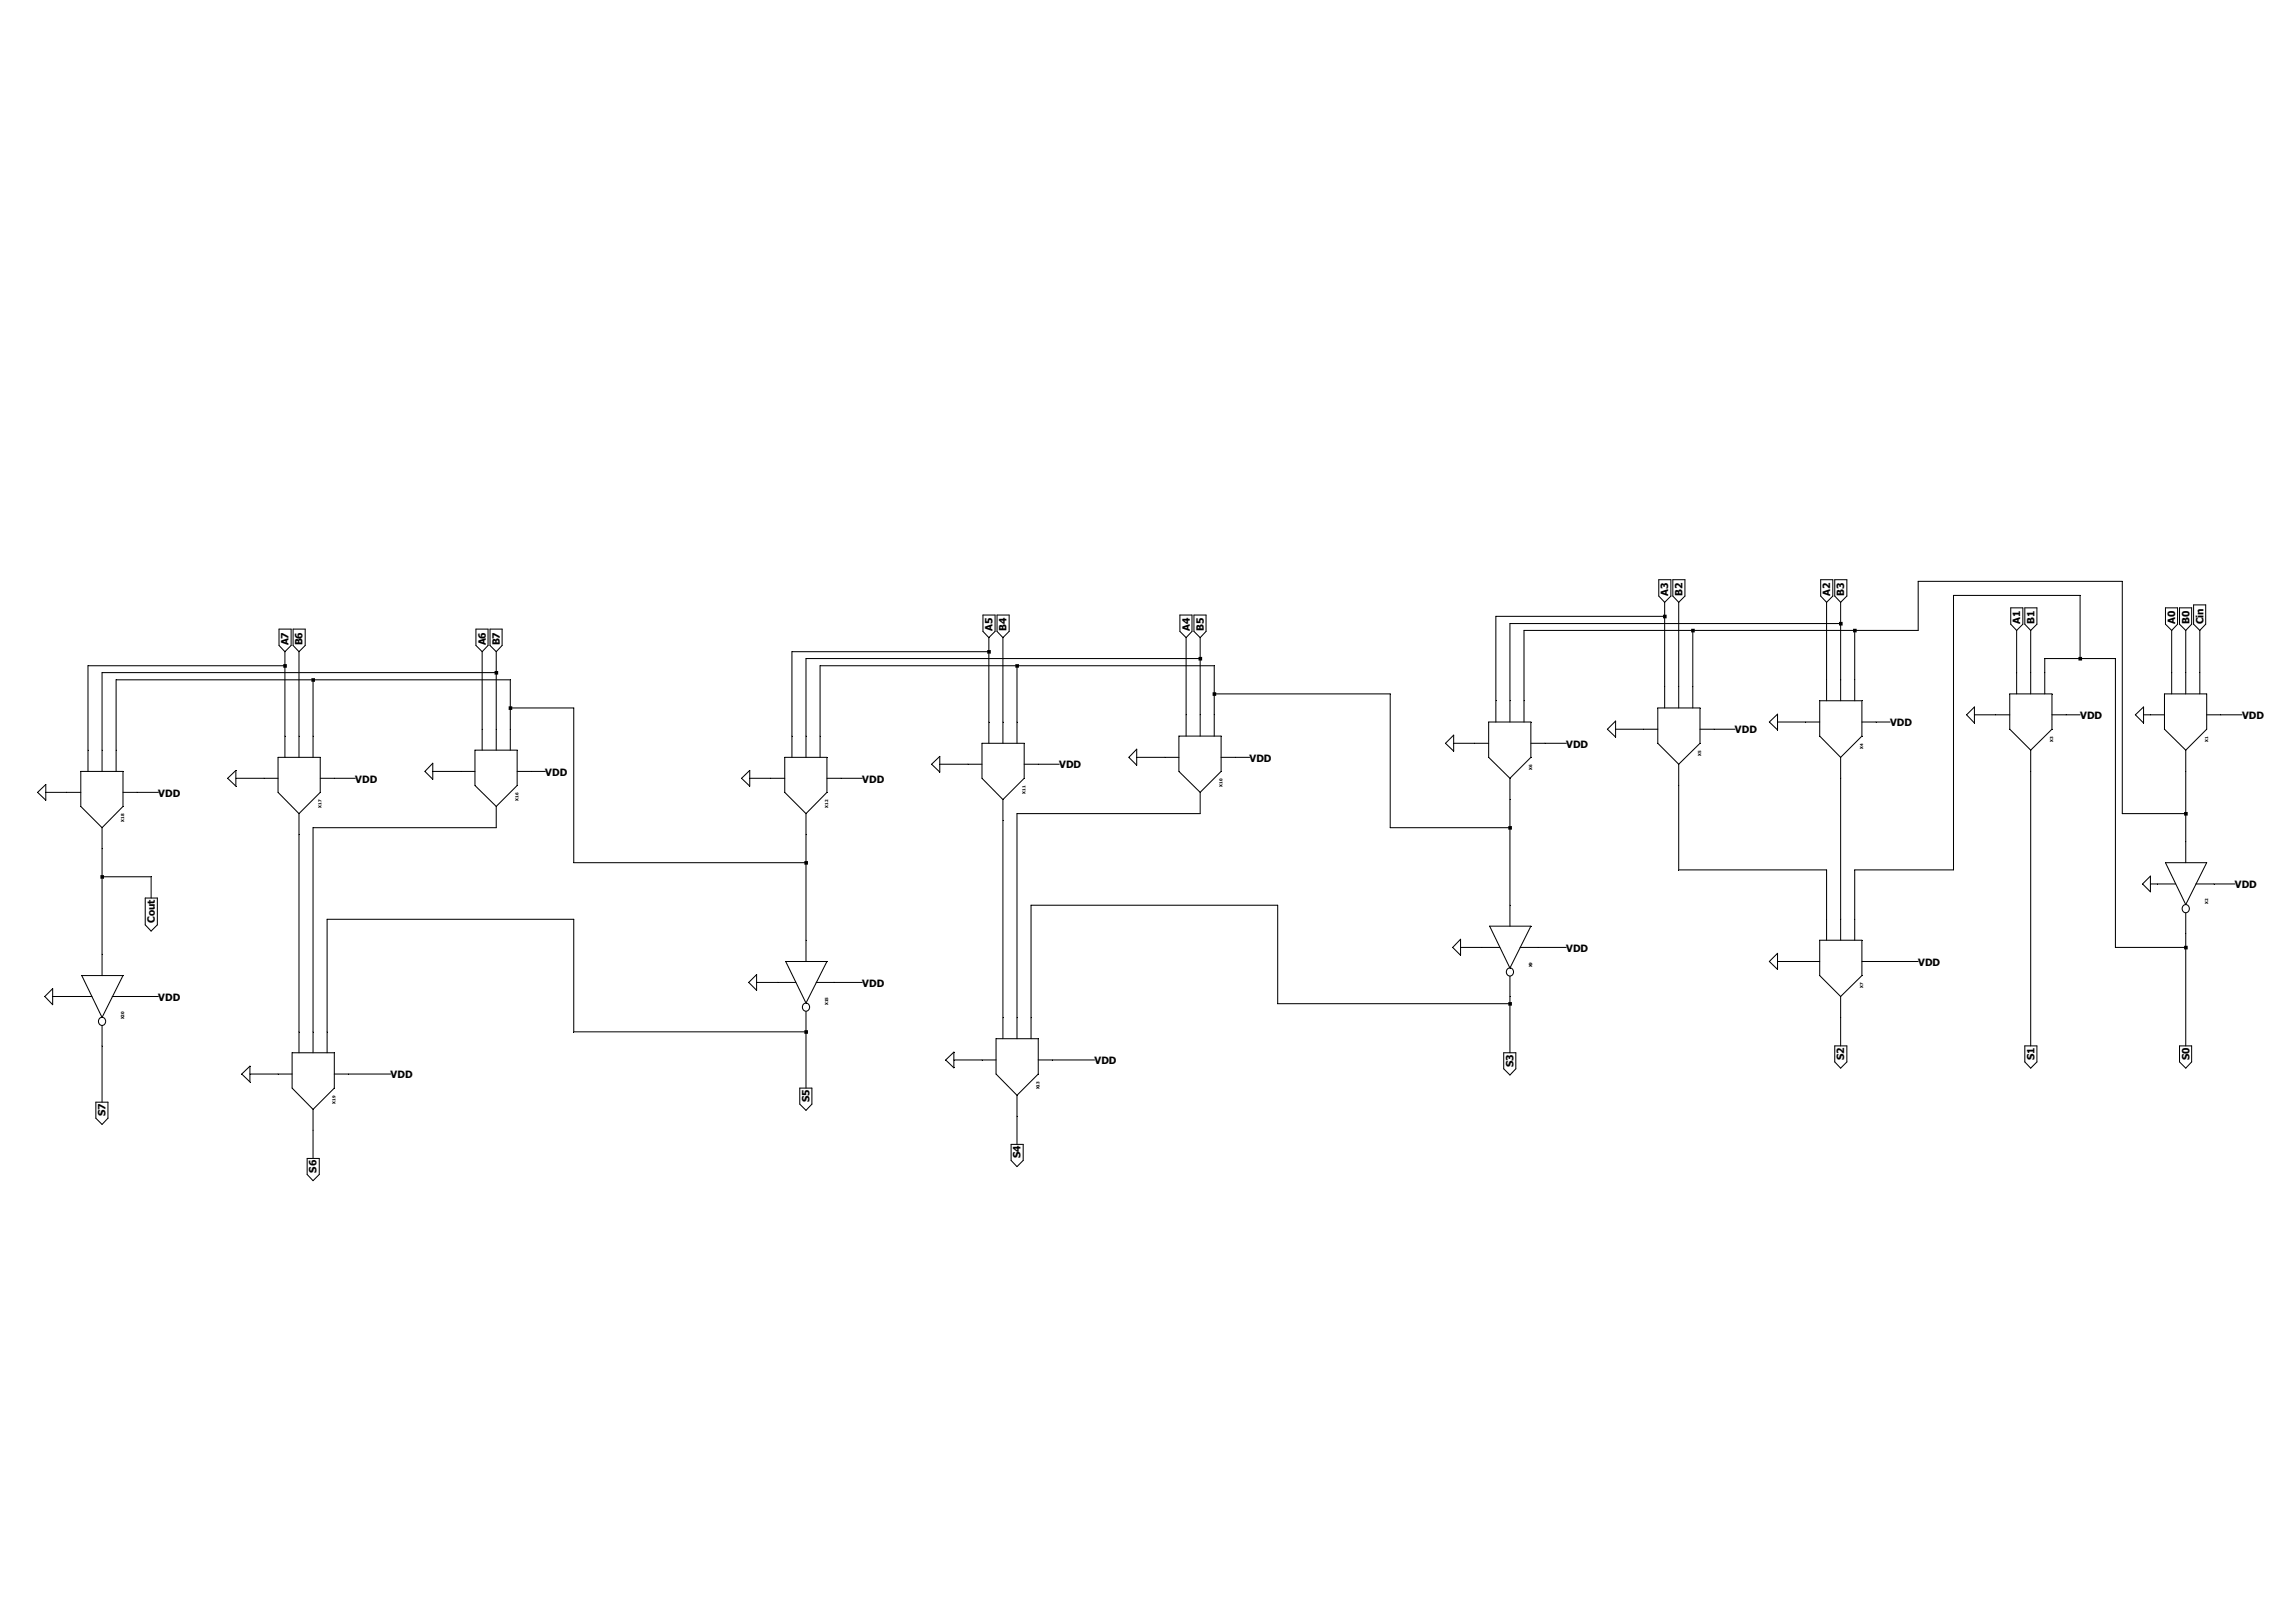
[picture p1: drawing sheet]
<svg xmlns="http://www.w3.org/2000/svg" width="297mm" height="210mm" viewBox="0 0 297 210" stroke-linecap="round" stroke-linejoin="round" font-family="sans-serif">
<defs><g id="words">
<g font-size="1.3">
<text x="215.9" y="77.1" transform="rotate(-90 215.9 77.1)">A3</text>
<text x="217.7" y="77.1" transform="rotate(-90 217.7 77.1)">B2</text>
<text x="236.9" y="77.1" transform="rotate(-90 236.9 77.1)">A2</text>
<text x="238.7" y="77.1" transform="rotate(-90 238.7 77.1)">B3</text>
<text x="37.3" y="83.5" transform="rotate(-90 37.3 83.5)">A7</text>
<text x="39.2" y="83.5" transform="rotate(-90 39.2 83.5)">B6</text>
<text x="62.9" y="83.5" transform="rotate(-90 62.9 83.5)">A6</text>
<text x="64.7" y="83.5" transform="rotate(-90 64.7 83.5)">B7</text>
<text x="128.4" y="81.7" transform="rotate(-90 128.4 81.7)">A5</text>
<text x="130.3" y="81.7" transform="rotate(-90 130.3 81.7)">B4</text>
<text x="154" y="81.7" transform="rotate(-90 154 81.7)">A4</text>
<text x="155.8" y="81.7" transform="rotate(-90 155.8 81.7)">B5</text>
<text x="261.5" y="80.8" transform="rotate(-90 261.5 80.8)">A1</text>
<text x="263.3" y="80.8" transform="rotate(-90 263.3 80.8)">B1</text>
<text x="281.5" y="80.8" transform="rotate(-90 281.5 80.8)">A0</text>
<text x="283.3" y="80.8" transform="rotate(-90 283.3 80.8)">B0</text>
<text x="285.2" y="80.8" transform="rotate(-90 285.2 80.8)">Cin</text>
<text x="224.5" y="94.9">VDD</text>
<text x="244.6" y="94">VDD</text>
<text x="269.2" y="93">VDD</text>
<text x="290.2" y="93">VDD</text>
<text x="46" y="101.3">VDD</text>
<text x="70.6" y="100.4">VDD</text>
<text x="111.6" y="101.3">VDD</text>
<text x="137.1" y="99.4">VDD</text>
<text x="161.7" y="98.6">VDD</text>
<text x="202.7" y="96.7">VDD</text>
<text x="20.5" y="103.1">VDD</text>
<text x="20" y="119.4" transform="rotate(-90 20 119.4)">Cout</text>
<text x="289.2" y="114.9">VDD</text>
<text x="202.7" y="123.1">VDD</text>
<text x="248.2" y="125">VDD</text>
<text x="20.5" y="129.5">VDD</text>
<text x="111.6" y="127.7">VDD</text>
<text x="141.6" y="137.7">VDD</text>
<text x="238.7" y="137.2" transform="rotate(-90 238.7 137.2)">S2</text>
<text x="263.3" y="137.2" transform="rotate(-90 263.3 137.2)">S1</text>
<text x="283.3" y="137.2" transform="rotate(-90 283.3 137.2)">S0</text>
<text x="50.5" y="139.5">VDD</text>
<text x="104.8" y="142.6" transform="rotate(-90 104.8 142.6)">S5</text>
<text x="195.9" y="138.1" transform="rotate(-90 195.9 138.1)">S3</text>
<text x="13.7" y="144.4" transform="rotate(-90 13.7 144.4)">S7</text>
<text x="132.1" y="149.9" transform="rotate(-90 132.1 149.9)">S4</text>
<text x="41" y="151.7" transform="rotate(-90 41 151.7)">S6</text>
</g>
<g font-size=".5">
<text x="265.7" y="96" transform="rotate(-90 265.7 96)">X3</text>
<text x="285.8" y="96" transform="rotate(-90 285.8 96)">X1</text>
<text x="158.2" y="101.8" transform="rotate(-90 158.2 101.8)">X10</text>
<text x="198.3" y="99.6" transform="rotate(-90 198.3 99.6)">X6</text>
<text x="220.2" y="97.8" transform="rotate(-90 220.2 97.8)">X5</text>
<text x="241.1" y="96.9" transform="rotate(-90 241.1 96.9)">X4</text>
<text x="16.1" y="106.3" transform="rotate(-90 16.1 106.3)">X18</text>
<text x="41.6" y="104.5" transform="rotate(-90 41.6 104.5)">X17</text>
<text x="67.1" y="103.6" transform="rotate(-90 67.1 103.6)">X16</text>
<text x="107.2" y="104.5" transform="rotate(-90 107.2 104.5)">X12</text>
<text x="132.7" y="102.7" transform="rotate(-90 132.7 102.7)">X11</text>
<text x="285.8" y="117" transform="rotate(-90 285.8 117)">X2</text>
<text x="198.3" y="125.2" transform="rotate(-90 198.3 125.2)">X9</text>
<text x="16.1" y="131.9" transform="rotate(-90 16.1 131.9)">X20</text>
<text x="107.2" y="130.1" transform="rotate(-90 107.2 130.1)">X15</text>
<text x="241.1" y="127.9" transform="rotate(-90 241.1 127.9)">X7</text>
<text x="43.4" y="142.8" transform="rotate(-90 43.4 142.8)">X19</text>
<text x="134.5" y="141" transform="rotate(-90 134.5 141)">X13</text>
</g>
</g></defs>
<g fill="none" stroke="#000" stroke-width=".13">
<path d="M127.2 79.6h1.6v2.1l-.8 .8-.8-.8zM129 79.6h1.6v2.1l-.8 .8-.8-.8zM152.7 79.6h1.6v2.1l-.8 .8-.8-.8zM154.5 79.6h1.6v2.1l-.8 .8-.8-.8zM214.7 75h1.5v2.1l-.8 .8-.7-.8zM215.4 77.9v13.7M215.4 79.8h-21.8v13.6M216.5 75h1.6v2.1l-.8 .8-.8-.8zM217.3 77.9v13.7M235.6 75h1.6v2.1l-.8 .8-.8-.8zM236.4 77.9v12.8M237.4 75h1.6v2.1l-.8 .8-.8-.8z"/>
<path d="M238.2 77.9v12.8M260.2 78.7h1.6v2.1l-.8 .8-.8-.8zM262 78.7h1.6v2.1l-.8 .8-.8-.8zM280.2 78.7h1.6v2.1l-.7 .8-.9-.8zM282.1 78.7h1.5v2.1l-.7 .8-.8-.8zM283.9 78.3h1.6v2.5l-.8 .8-.8-.8zM10.5 99.8h5.4v4.6l-2.7 2.7-2.7-2.7zM36 98h5.4v4.5l-2.7 2.8-2.7-2.8zM36.1 81.4h1.6v2.1l-.8 .8-.8-.8zM36.9 84.3v13.7M36.9 86.1h-25.5v13.7M37.9 81.4h1.6v2.1l-.8 .8-.8-.8z"/>
<path d="M38.7 84.3v13.7M40.5 88v10M56 99.8h5.5M56 98.8v2l-1-1zM61.5 97.1h5.4v4.5l-2.7 2.8-2.7-2.8zM61.6 81.4h1.6v2.1l-.8 .8-.8-.8zM62.4 84.3v12.8M63.4 81.4h1.6v2.1l-.8 .8-.8-.8zM64.2 84.3v12.8M64.2 87h-51v12.8M66 91.6h8.3v20h30M66 97.1v-9.1h-51v11.8"/>
<path d="M66.9 99.8h3.7M101.6 98h5.4v4.5l-2.7 2.8-2.7-2.8zM120.6 98.9l1-1v2zM121.6 98.9h5.5M127.1 96.2h5.4v4.5l-2.7 2.8-2.7-2.8zM128 82.5v13.7M128 84.3h-25.5v13.7M129.8 82.5v13.7M131.6 86.1v10.1M132.5 98.9h4.6M147.1 98h5.5M147.1 96.9v2.1l-1-1z"/>
<path d="M152.6 95.2h5.4v4.6l-2.7 2.7-2.7-2.7zM153.5 82.5v12.7M155.3 82.5v12.7M155.3 85.2h-51v12.8M157.1 89.8h22.8v17.3h15.5M157.1 95.2v-9.1h-51v11.9M158 98h3.7M188.1 96.2h4.6M188.1 95.1v2.1l-1-1zM192.7 93.4h5.4v4.6l-2.7 2.7-2.7-2.7zM197.2 93.4v-11.8h51v-6.4h26.5v30.1h8.2M198.1 96.2h4.6"/>
<path d="M209.1 94.4h5.4M209.1 93.3v2.1l-1.1-1zM214.5 91.6h5.5v4.6l-2.7 2.7-2.8-2.7zM217.3 98.9v13.7h19.1v9.1M219.1 81.6v10M220 94.4h4.5M229 93.4l1-1v2zM230 93.4h5.5M235.5 90.7h5.5v4.5l-2.8 2.8-2.7-2.8zM238.2 98v23.7M238.2 80.7h-42.8v12.7M240 81.6v9.1"/>
<path d="M241 93.4h3.6M254.5 92.5l1-1v2.1zM255.5 92.5h4.6M260.1 89.8h5.5v4.6l-2.8 2.7-2.7-2.7zM261 81.6v8.2M262.8 81.6v8.2M262.8 97.1v38.2M264.6 89.8v-4.6h9.2v37.4h9.1M265.6 92.5h3.6M269.2 85.2v-8.2h-16.4v35.6h-12.8v9.1M276.4 92.5l1-1v2.1zM277.4 92.5h2.7"/>
<path d="M280.1 89.8h5.5v4.6l-2.7 2.7-2.8-2.7zM281.1 81.6v8.2M282.9 81.6v8.2M282.9 97.1v14.5M284.7 81.6v8.2M285.6 92.5h4.6M4.9 102.5l1-1v2zM5.9 102.5h4.6M13.2 107.1v19.1M13.2 113.5h6.4v2.7M15.9 102.5h4.6M18.8 116.2h1.6v3.5l-.8 .8-.8-.8z"/>
<path d="M29.5 100.7l1-1v2zM30.5 100.7h5.5M38.7 105.3v30.9M41.4 100.7h4.6M64.2 104.4v2.7h-23.7v29.1M96 100.7l1-1v2zM97 100.7h4.6M104.3 105.3v19.1M107 100.7h4.6M129.8 103.5v30.9M155.3 102.5v2.8h-23.7v29.1M192.8 119.8h5.3l-2.7 5.5z"/>
<path d="M195.4 100.7v19.1M278.3 114.4h3.3M278.3 113.4v2l-1-1zM280.2 111.6h5.4l-2.7 5.5zM282.6 117.1a.5 .5 0 0 1 .7 .5 .5 .5 0 0 1-.7 .4 .57 .57 0 0 1 0-.9zM282.9 118.2v17.1M284.2 114.4h5M5.8 128.9l1-1v2.1zM6.8 128.9h5.1M10.6 126.2h5.3l-2.7 5.5zM13 131.7a.5 .5 0 0 1 .7 .5 .5 .5 0 0 1-.7 .4 .57 .57 0 0 1 0-.9zM13.2 132.7v9.9"/>
<path d="M14.5 128.9h6M31.3 139l1-1v2zM32.3 139h5.5M37.8 136.2h5.5v4.6l-2.8 2.8-2.7-2.8zM43.3 139h7.2M97.9 127.1h5.1M97.9 126.1v2l-1-1zM101.7 124.4h5.3l-2.7 5.4zM104.1 129.9a.5 .5 0 0 1 .7 .4 .5 .5 0 0 1-.7 .5 .57 .57 0 0 1 0-.9zM104.3 130.9v9.9M104.3 133.5h-30v-14.5h-32v17.2M105.6 127.1h6"/>
<path d="M122.4 137.2l1-1.1v2.1zM123.4 137.2h5.5M128.9 134.4h5.5v4.6l-2.8 2.7-2.7-2.7zM134.4 137.2h7.2M189 122.6h5.1M189 121.5v2.1l-1-1zM194.6 136.2h1.6v2.1l-.8 .8-.8-.8zM195.2 125.3a.5 .5 0 0 1 .7 .5 .5 .5 0 0 1-.7 .4 .57 .57 0 0 1 0-.9zM195.4 126.3v9.9M195.4 129.9h-30v-12.8h-32v17.3M196.7 122.6h6M230 124.4h5.5"/>
<path d="M230 123.4v2l-1-1zM235.5 121.7h5.5v4.5l-2.8 2.7-2.7-2.7zM237.4 135.3h1.6v2.1l-.8 .8-.8-.8zM238.2 128.9v6.4M241 124.4h7.2M262 135.3h1.6v2.1l-.8 .8-.8-.8zM282.1 135.3h1.5v2.1l-.7 .8-.8-.8zM12.4 142.6h1.6v2.1l-.8 .8-.8-.8zM39.8 149.9h1.5v2.1l-.8 .8-.7-.8zM40.5 143.6v6.3M103.5 140.8h1.6v2.1l-.8 .8-.8-.8zM130.9 148.1h1.5v2.1l-.8 .8-.7-.8z"/>
<path d="M131.6 141.7v6.4"/>
</g>
<path d="M13 113.2h.5v.5h-.5zM36.7 85.9h.4v.5h-.4zM40.3 87.8h.5v.4h-.5zM64 86.8h.5v.5h-.5zM65.8 91.4h.5v.5h-.5zM104.1 111.4h.5v.5h-.5zM104.1 133.3h.5v.5h-.5zM127.8 84.1h.4v.5h-.4zM131.4 85.9h.5v.5h-.5zM155.1 85h.5v.5h-.5zM156.9 89.6h.5v.4h-.5zM195.2 106.9h.5v.5h-.5zM195.2 129.7h.5v.4h-.5zM215.2 79.5h.5v.5h-.5zM218.9 81.4h.4v.4h-.4zM238 80.5h.5v.4h-.5zM239.8 81.4h.5v.4h-.5zM269 85h.5v.5h-.5zM282.7 105.1h.4v.4h-.4zM282.7 122.4h.4v.5h-.4z" fill-rule="evenodd" fill="#000"/>
<use href="#words"/>
</svg>
